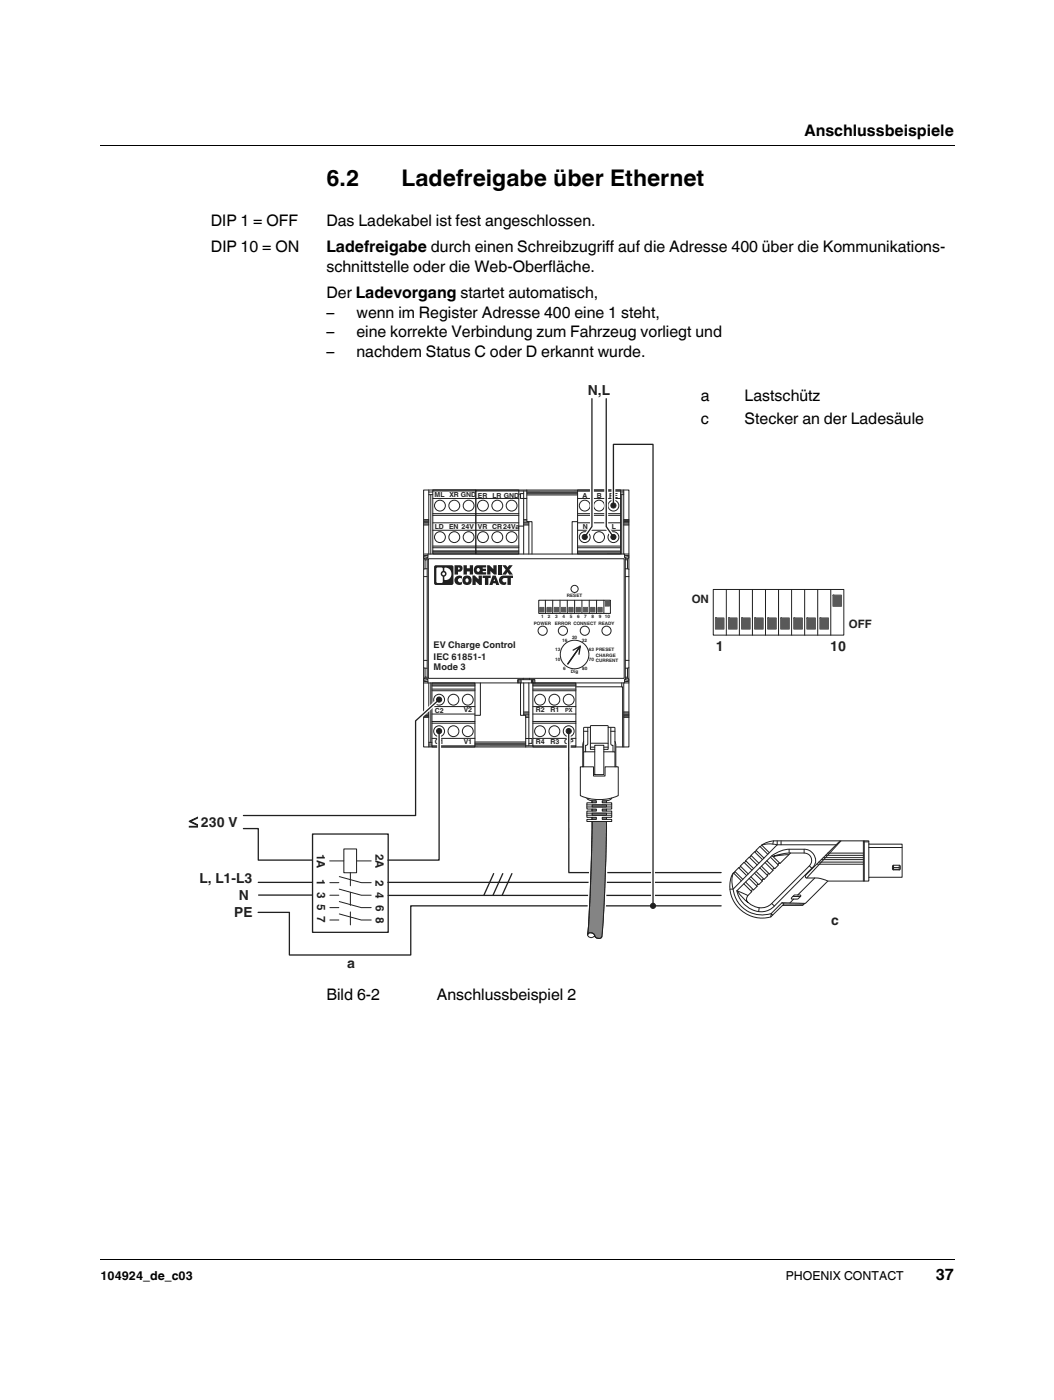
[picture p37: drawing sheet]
<svg xmlns="http://www.w3.org/2000/svg" width="210mm" height="279mm" viewBox="0 0 210 279" stroke-linecap="round" stroke-linejoin="round" font-family="sans-serif">
<defs><g id="words">
<g font-size="4.6">
<text x="65" y="37.1">6.2</text>
<text x="80" y="37.1">Ladefreigabe über Ethernet</text>
</g>
<g font-size="3.2">
<text x="160.2" y="27">Anschlussbeispiele</text>
<text x="42" y="45">DIP 1 = OFF</text>
<text x="65" y="45">Das Ladekabel ist fest angeschlossen.</text>
<text x="42" y="50.3">DIP 10 = ON</text>
<text x="65" y="50.3">Ladefreigabe durch einen Schreibzugriff auf die Adresse 400 über die Kommunikations-</text>
<text x="65" y="54.1">schnittstelle oder die Web-Oberfläche.</text>
<text x="65" y="59.4">Der Ladevorgang startet automatisch,</text>
<text x="65" y="63.3">–</text>
<text x="71" y="63.3">wenn im Register Adresse 400 eine 1 steht,</text>
<text x="65" y="67.2">–</text>
<text x="65" y="71.1">–</text>
<text x="71" y="67.2">eine korrekte Verbindung zum Fahrzeug vorliegt und</text>
<text x="71" y="71.1">nachdem Status C oder D erkannt wurde.</text>
<text x="139.6" y="79.9">a</text>
<text x="148.3" y="79.9">Lastschütz</text>
<text x="139.6" y="84.5">c</text>
<text x="148.3" y="84.5">Stecker an der Ladesäule</text>
<text x="65" y="199.3">Bild 6-2</text>
<text x="87" y="199.3">Anschlussbeispiel 2</text>
<text x="186.4" y="255.2">37</text>
</g>
<g font-size="2.8" fill="#231f20">
<text x="117.1" y="78.8">N,L</text>
<text x="142.5" y="129.8">1</text>
<text x="165.3" y="129.8">10</text>
<text x="40" y="164.9">230 V</text>
<text x="39.7" y="176">L, L1-L3</text>
<text x="47.5" y="179.4">N</text>
<text x="46.7" y="182.7">PE</text>
<text x="165.6" y="184.4">c</text>
<text x="69.1" y="193">a</text>
</g>
<g font-size="2.5">
<text x="20" y="255.2">104924_de_c03</text>
<text x="156.5" y="255.2">PHOENIX CONTACT</text>
</g>
<g font-size="2.3" fill="#231f20">
<text x="137.7" y="120.3">ON</text>
<text x="169" y="125.1">OFF</text>
<text x="63.1" y="170.1" transform="rotate(90 63.1 170.1)">1A</text>
<text x="74.8" y="170.1" transform="rotate(90 74.8 170.1)">2A</text>
<text x="63.1" y="175.3" transform="rotate(90 63.1 175.3)">1</text>
<text x="63.1" y="177.8" transform="rotate(90 63.1 177.8)">3 5</text>
<text x="74.8" y="175.3" transform="rotate(90 74.8 175.3)">2 4</text>
<text x="63.1" y="182.6" transform="rotate(90 63.1 182.6)">7</text>
<text x="74.8" y="182.8" transform="rotate(90 74.8 182.8)">8</text>
<text x="74.8" y="180.3" transform="rotate(90 74.8 180.3)">6</text>
</g>
<g font-size="1.8" fill="#231f20">
<text x="86.4" y="129.2">EV Charge Control</text>
<text x="86.4" y="131.5">IEC 61851-1</text>
<text x="86.4" y="133.6">Mode 3</text>
</g>
<g font-size="1.4" fill="#231f20">
<text x="86.6" y="99.1">ML XR GND</text>
<text x="95.2" y="99.2">ER</text>
<text x="98.1" y="99.2">LR GND</text>
<text x="116" y="99.2">A</text>
<text x="118.9" y="99.2">B</text>
<text x="121.3" y="99.2">PE</text>
<text x="86.6" y="105.5">LD</text>
<text x="89.4" y="105.5">EN 24V</text>
<text x="95.2" y="105.5">VR CR24Va</text>
<text x="116.1" y="105.5">N</text>
<text x="121.8" y="105.5">L</text>
<text x="86.6" y="142">C2</text>
<text x="92.4" y="142">V2</text>
<text x="106.7" y="142">R2</text>
<text x="109.6" y="142">R1</text>
<text x="86.6" y="148.4">C1</text>
<text x="92.4" y="148.4">V1</text>
<text x="106.7" y="148.3">R4</text>
<text x="109.6" y="148.3">R3 CP</text>
</g>
<text font-size="1.1" fill="#231f20" x="112.5" y="142">PX</text>
<g font-size=".9" fill="#231f20">
<text x="112.9" y="119">RESET</text>
<text x="106.3" y="124.5">POWER</text>
<text x="107.7" y="123.2">1</text>
<text x="109.1" y="123.2">2</text>
<text x="110.5" y="124.5">ERROR CONNECT READY</text>
<text x="110.6" y="123.2">3</text>
<text x="112" y="123.2">4</text>
<text x="113.5" y="123.2">5</text>
<text x="114.9" y="123.2">6</text>
<text x="116.4" y="123.2">7</text>
<text x="117.8" y="123.2">8</text>
<text x="119.3" y="123.2">9</text>
<text x="120.5" y="123.2">10</text>
<text x="110.6" y="129.7">13</text>
<text x="110.6" y="131.7">10</text>
<text x="112" y="127.9">16</text>
<text x="113.9" y="127.3">20</text>
<text x="115.9" y="127.9">32</text>
<text x="117.2" y="129.7">63 PRESET</text>
<text x="117.2" y="131.7">70</text>
<text x="118.7" y="130.9">CHARGE</text>
<text x="118.7" y="131.9">CURRENT</text>
<text x="112.1" y="133.5">6</text>
<text x="113.7" y="134.1">Dig</text>
<text x="116" y="133.5">80</text>
</g>
</g></defs>
<path d="M19.9 29l.1 .1zM19.9 251l.1 .1z" fill="#000"/>
<path d="M20 29h170.1M20 251h170.1" fill="none" stroke="#000" stroke-width=".2"/>
<g fill="#fff">
<path d="M42 41.4h18v5.3h-18z"/>
<path d="M60 41.4h130v5.3h-130z"/>
<path d="M42 55.9h148v16.9h-148z"/>
<path d="M24.2 74.2h165.6v122.3h-165.6z"/>
</g>
<g fill="none" stroke="#231f20" stroke-width=".2">
<path d="M84.4 97.7h40.8v51.2h-40.8zM85.4 98.1h.8M85.4 97.7v12.7M85.8 98.6v11.8M86.2 98.6h-.8M86.2 97.9h38M86.2 97.6h8.6v12.8h-8.6zM94.8 97.7h8.5v12.7h-8.5zM103.3 99.4h-17.1M103.3 98.5h.4M104.3 98.4h-.6v1h1.2M104.3 97.9v12.5"/>
<path d="M104.9 97.7v6.3h1v6.4M104.9 98.4h10.1M104.9 98.7h10.1M104.9 98.2h10.1M115 99.4h8.6M115 97.7h8.6v12.7h-8.6zM123.6 98.6h.6M123.6 98.3h.6M123.8 98.6v11.8M124.2 97.7v12.7M84.4 111.1l.2 .5M84.4 114.9h.7"/>
<path d="M84.4 110.9l.8 .2M84.4 104.2h1M84.4 104.6h1M84.4 103.6h1M84.4 104.4h1M84.4 103.8h1M84.4 104h1M85.1 111.6h-.5v1.8M85.1 113.4l-.7 .1M85.1 111.3h-.6M85.2 110.4v.7h-.1v24.4h.1v.6M85.2 110.7h-.8"/>
<path d="M85.3 111.4h39v23.8h-39zM103.3 108.8h-17.1M103.3 110h-17.1M103.3 102.4h-17.1M103.3 102.7h-17.1M103.3 105.7h-17.1M103.3 104.2h-17.1M103.3 109.2h-17.1M103.3 110.2h-17.1M103.3 109.8h-17.1M103.3 104.9h1M104.3 104.4h1"/>
<path d="M104.3 104.2h1M104.3 104.6h1M104.3 103.6h.6M104.3 103.8h.6M105.3 104v6.4M107.3 119.6h14.3v2.7h-14.3zM108.6 119.6v2.7M110.1 119.6v2.7M111.5 119.6v2.7M113 119.6v2.7M114.4 119.6v2.7M115 104h-1.1v6.4"/>
<path d="M115 108.8h8.6M115 110h8.6M115 102.4h8.6M115 102.7h8.6M115 105.7h8.6M115 104.2h8.6M115 109.8h8.6M115 109.2h8.6M115 110.2h8.6M115.9 119.6v2.7M117.3 119.6v2.7M118.8 119.6v2.7"/>
<path d="M120.3 119.6v2.7M124.2 104.2h1M124.2 104.6h1M124.2 103.6h1M124.2 103.7h1M124.2 104.4h1M124.2 103.9h1M124.4 110.4v.7h.1v24.4h-.1v.6M124.4 110.7h.8M124.5 111.6h.5v1.8M124.5 113.4l.7 .1M124.5 111.3h.6"/>
<path d="M124.5 114.9h.7M125.2 111.1l-.2 .5M125.2 110.9l-.8 .2M125.2 110.4h-40.8M84.4 135.8l.8 .1M84.4 133.1l.7 .1M84.4 131.6h.7M84.5 135.3h.6M84.6 133.2v1.8h.5M84.6 135l-.2 .5M85.2 135.5l-.8 .1M85.4 136.1v12.8"/>
<path d="M85.8 136.1v11.9M86 136.7h8.6M86 137.4h8.6M86 136.3h8.6M86 137.7h8.6M86 136.5h8.6M86 136.1h8.6v12.8h-8.6zM95.7 136.1v6.5h-1.1M103.3 135.5v.6M103.6 135.5v.6M103.7 136.1v6.5h1v6.3M103.8 135.5v.6"/>
<path d="M104.2 135.2v.3M104.3 136.1v6.5M105.3 136.1v12.5M105.4 135.2v.3M105.8 135.5v.6M106 135.5v.6M106.1 136.1h8.6v12.8h-8.6zM106.1 136.7h8.6M106.1 137.4h8.6M106.1 136.3h8.6M106.1 137.7h8.6M106.1 136.5h8.6"/>
<path d="M106.3 135.5v.6M106.5 136.1v-.6h-3.4v.6M114.7 136.9h9.3v12M123.8 136.1v.8M124.2 136.1v12.8M124.4 135.5l.8 .1M124.5 131.6h.7M125 133.2v1.8h-.5M125 135l.2 .5M125.1 135.3h-.6M125.2 133.1l-.7 .1M125.2 135.8l-.8 .1"/>
<path d="M125.2 136.1h-40.8M84.4 141.9h1M84.4 143h1M84.4 142.8h1M84.4 142.1h1M84.4 142.4h1M84.4 142.6h1M85.4 148.7h.6M85.4 148h.6M85.4 148.3h.6M86 147.2h8.6M86 148.7h28.7"/>
<path d="M86 144.1h8.6M86 143.8h8.6M86 140.8h8.6M86 142.3h8.6M94.6 147.9h10.1M94.6 148.4h10.1M94.6 148.1h10.1M104.3 142.1h1M104.3 141.9h1M104.3 142.4h1M104.7 147.2h1.2v1h-.6M104.7 143h.6"/>
<path d="M104.7 142.7h.6M106.1 147.2h8.6M106.1 144.1h8.6M106.1 143.8h8.6M106.1 140.8h8.6M106.1 142.3h8.6M124.2 141.9h1M124.2 143h1M124.2 142.1h1M124.2 142.4h1M124.2 142.7h1M124.2 142.6h1"/>
<circle cx="87.6" cy="100.8" r="1.08"/>
<circle cx="87.6" cy="107.1" r="1.08"/>
<circle cx="90.5" cy="100.8" r="1.08"/>
<circle cx="90.5" cy="107.1" r="1.08"/>
<circle cx="93.3" cy="100.8" r="1.08"/>
<circle cx="93.3" cy="107.1" r="1.08"/>
<circle cx="96.2" cy="107.1" r="1.08"/>
<circle cx="96.2" cy="100.8" r="1.08"/>
<circle cx="99" cy="107.1" r="1.08"/>
<circle cx="99" cy="100.8" r="1.08"/>
<circle cx="101.9" cy="100.8" r="1.08"/>
<circle cx="101.9" cy="107.1" r="1.08"/>
<circle cx="114.4" cy="117.4" r=".71"/>
<circle cx="116.4" cy="100.8" r="1.08"/>
<circle cx="116.4" cy="107.1" r="1.08"/>
<circle cx="119.3" cy="100.8" r="1.08"/>
<circle cx="119.3" cy="107.1" r="1.08"/>
<circle cx="122.2" cy="100.8" r="1.08"/>
<circle cx="122.2" cy="107.1" r="1.08"/>
<circle cx="87.4" cy="139.5" r="1.08"/>
<circle cx="90.3" cy="139.5" r="1.08"/>
<circle cx="93.2" cy="139.5" r="1.08"/>
<circle cx="107.5" cy="139.5" r="1.08"/>
<circle cx="108.1" cy="125.7" r=".91"/>
<circle cx="110.4" cy="139.5" r="1.08"/>
<circle cx="112.1" cy="125.7" r=".91"/>
<circle cx="113.3" cy="139.5" r="1.08"/>
<circle cx="114.4" cy="130.5" r="2.85"/>
<circle cx="116.5" cy="125.7" r=".91"/>
<circle cx="120.8" cy="125.7" r=".91"/>
<circle cx="87.4" cy="145.7" r="1.08"/>
<circle cx="90.3" cy="145.7" r="1.08"/>
<circle cx="93.2" cy="145.7" r="1.08"/>
<circle cx="107.5" cy="145.7" r="1.08"/>
<circle cx="110.4" cy="145.7" r="1.08"/>
<circle cx="113.3" cy="145.7" r="1.08"/>
</g>
<path d="M114.1 129.6l1.5-.8-2.5 3.5 2.5-3.5-.3 1.6" fill="none" stroke="#231f20" stroke-width=".26"/>
<g fill="#57585a" stroke="#57585a" stroke-width=".2">
<path d="M108.9 121.1h.9v.9h-.9z" fill-rule="evenodd"/>
<path d="M107.5 121.1h.8v.9h-.8z" fill-rule="evenodd"/>
<path d="M111.8 121.1h.9v.9h-.9z" fill-rule="evenodd"/>
<path d="M110.4 121.1h.8v.9h-.8z" fill-rule="evenodd"/>
<path d="M114.7 121.1h.9v.9h-.9z" fill-rule="evenodd"/>
<path d="M113.3 121.1h.8v.9h-.8z" fill-rule="evenodd"/>
<path d="M117.6 121.1h.9v.9h-.9z" fill-rule="evenodd"/>
<path d="M116.2 121.1h.8v.9h-.8z" fill-rule="evenodd"/>
<path d="M120.5 119.9h.9v.9h-.9z" fill-rule="evenodd"/>
<path d="M119.1 121.1h.8v.9h-.8z" fill-rule="evenodd"/>
</g>
<g fill="#231f20">
<path d="M87 113.2l-.1 2.8a.93 .93 0 0 0 1.3 0v-.3a1.09 1.09 0 0 0-.4-1.2l.1-.4 .3-.3a.53 .53 0 0 0-.2-.6 .53 .53 0 0 0-.6-.1zM88.1 114.4a.29 .29 0 0 1 .5 0 .29 .29 0 0 1-.5 0zM88.5 113.2v.6a.67 .67 0 0 1 .4 .6 .67 .67 0 0 1-.4 .6v.4a.94 .94 0 0 0 1.4-.7 1.2 1.2 0 0 0-1.4-1.5zM86.6 112.7l-.2 .3 .1 3.4 .3 .2 3.3-.1 .2-.3v-3.4l-.3-.1z" fill-rule="evenodd"/>
<path d="M91.2 113.1l.3 .1v.3h-.3zM90.5 112.7h1.1a.67 .67 0 0 1 .5 .8 .67 .67 0 0 1-.9 .5v.5h-.7z" fill-rule="evenodd"/>
<path d="M92.3 112.7h.7v.6h.6v-.6h.6v1.8h-.7v-.6h-.5v.6h-.7z" fill-rule="evenodd"/>
<path d="M94.6 112.9l.5-.2h1.7v.4h-.7v.3h.7v.4h-.7v.3h.7v.4h-1a1.21 1.21 0 0 1-1.3-.3l-.1-.6zM94.9 113.6a.35 .35 0 0 1 .7 0 .35 .35 0 0 1-.7 0z" fill-rule="evenodd"/>
<path d="M97 112.7h.5l.7 .7v-.7h.7v1.8h-.5l-.7-.7v.7h-.7z" fill-rule="evenodd"/>
<path d="M100 112.7h.7l.4 .4 .3-.4h.7l-.7 .9 .7 .9h-.7l-.3-.5-.3 .5h-.8l.7-.9z" fill-rule="evenodd"/>
<path d="M96.1 114.7h1.6v.5h-.4v1.4h-.7v-1.4h-.5z" fill-rule="evenodd"/>
<path d="M94.1 114.7h.4l.8 .8v-.8h.7v1.9h-.5l-.8-.7v.7h-.6z" fill-rule="evenodd"/>
<path d="M92.6 115.7a.4 .4 0 0 0 .8 0 .4 .4 0 0 0-.8 0zM92 115.6a1 1 0 0 0 2 0 1 1 0 0 0-2 0z" fill-rule="evenodd"/>
<path d="M98.1 114.7h.6l.7 1.9h-.6l-.1-.3h-.5l-.1 .3h-.6zM98.4 115.4l-.1 .4h.3z" fill-rule="evenodd"/>
<path d="M99.6 115l.7-.3h1.9v.5h-.5v1.4h-.6v-1.4a.78 .78 0 0 0-1.1 .4l.2 .4 .6-.1v.6a.96 .96 0 0 1-1.2-.3 .96 .96 0 0 1 0-1.2z" fill-rule="evenodd"/>
<path d="M90.8 115l.7-.3 .5 .1v.6a.45 .45 0 0 0-.7-.1 .45 .45 0 0 0 0 .7 .45 .45 0 0 0 .7-.1v.6a.97 .97 0 0 1-1.3-.2 .97 .97 0 0 1 .1-1.3z" fill-rule="evenodd"/>
</g>
<path d="M99.1 112.7h.7v1.8h-.7z" fill="#231f20"/>
<path d="M117.9 79.5v25.5l-1.4 2M120.7 79.5v25.5l1.5 2M122.2 100.8v-12.2h7.8v91.2M87.4 139.4l-4.6 4.3v18.9h-34.3M87.4 145.7v25.7h-10.1M113.3 145.7v28.2h30.3M117.7 173.3l-.3 7.5M120.6 173.4l-.3 7.5M130 172.7v5.9" fill="none" stroke="#fff" stroke-width=".78"/>
<g fill="none" stroke="#231f20" stroke-width=".26">
<path d="M117.9 79.5v25.5l-1.4 2M120.7 79.5v25.5l1.5 2M122.2 100.8v-12.2h7.8v92M87.4 139.4l-4.6 4.3v18.9h-34.3M87.4 145.7v25.7h-10.1M113.3 145.7v28.2h30.3M48.5 165.2h2.9v6.2h10.8M51.4 175.9h10.8M77.3 175.9h66.3M77.3 178.5h66.3M98.3 174.1l-2 4.4M100.1 174.1l-1.9 4.4"/>
<path d="M101.9 174.1l-1.9 4.4M143.6 180.6h-61.8v9.8h-24.2v-8.5h-6.2"/>
</g>
<g fill="#231f20" stroke="#231f20" stroke-width=".2">
<circle cx="130" cy="180.6" r=".51"/>
<circle cx="113.3" cy="145.7" r=".51"/>
<circle cx="87.4" cy="145.7" r=".51"/>
<circle cx="87.4" cy="139.4" r=".51"/>
<circle cx="116.5" cy="107" r=".51"/>
<circle cx="122.2" cy="107" r=".51"/>
<circle cx="122.2" cy="100.8" r=".51"/>
</g>
<g fill="none" stroke="#231f20" stroke-width=".2">
<path d="M146.4 173.7l1.5 1.6M147.1 173l1.6 1.5M147.4 172.6l1.6 1.6M147.6 175.6l-1.5-1.6a7.3 7.3 0 0 0 1.3 6.4 5.9 5.9 0 0 0 6.2 1.7l2.1-2.2 4.4 .2M148.1 176.2l1.6 1.5M148.2 171.9l1.5 1.6M148.5 175.8l1.6 1.6M148.5 171.6l1.6 1.5M148.9 178.5l-2.1-1a7.4 7.4 0 0 0 4.4 3.4l1.4-.1 .7-.4 7.9-7.8a1.48 1.48 0 0 0 .3-1.7 1.48 1.48 0 0 0-1.4-.9h-2.7l-2.1 2.1h-.2l-.1 .3-.7 .7-.4 .1v.3l-.7 .7-.3 .1v.3l-.7 .7h-.3l-.1 .3-.7 .7-.3 .1v.3l-.7 .7-.4 .1v.2a1.69 1.69 0 0 0-1 1.8l.2 .4M149.2 175.1l1.6 1.6M149.2 170.8l1.6 1.6M149.5 174.8l1.6 1.5"/>
<path d="M149.6 170.5l1.5 1.6M150.2 174l1.6 1.6M150.3 169.8l1.5 1.5M150.6 169.5l1.5 1.5M150.6 173.7l1.6 1.6M151.3 173l1.6 1.6M151.3 168.7a4.8 4.8 0 0 1 3-1.1h18.7v.7h6.7v6.6h-6.7v.7h-8.1l-4.5 4.5h-.3l-.3 .4h-4l-2.3 2.3a6.4 6.4 0 0 1-6.5-1.9 6.4 6.4 0 0 1-1.2-6.6zM151.3 168.7l1.6 1.6M151.6 172.6l1.6 1.6M152.4 171.9l1.5 1.6M152.7 171.6l1.6 1.5M153.4 170.8l1.6 1.6"/>
<path d="M153.7 170.5l1.6 1.6M153.7 170.5l1.8-.9 1.1-.3h3.5a2.21 2.21 0 0 1 2 1.2 2.21 2.21 0 0 1-.1 2.3l-7.8 7.8a4.2 4.2 0 0 1-6.3-.6l-.9-1.6-.2-.9zM154.1 167.6l-.2 .7M154.8 167.6v.8l-8.8 8.8h-.6M155.5 167.6v.8M155.7 179.9l.4 .3M157.2 169.3v.7M157.4 170l-1.6 .2-1.9 .5 3.2-.3M157.7 178.9l.5-.5h1.1l.2 .1-.7 .7h-1.1h-.1zM157.9 178.7h1.5M158 179.2l-.7 .8M160.1 169.3v.7"/>
<path d="M161.2 172.6l.5 .5M162.3 175l-3.4 3.4M162.6 172.3h9.3M163.1 171.8h8.8M163.6 171.3h8.3M164 170.9h7.9M164.4 170.5h7.5M164.9 170h7M166.5 168.4h-11.7l-1.7-.2-1.4 .3 1.5 1.5M167.3 167.6l-6.7 6.7-.2 .5 .3 .2a7.6 7.6 0 0 1 3.4 .3l.8 .3M167.5 167.6l-6.8 7.4M171.9 167.8h1.1"/>
<path d="M171.9 167.6v8M172.1 167.6v8M173 168.3v6.6M173 168.9h6.7M177.8 172.5h1.4v.8h-1.4zM177.9 172.5v.9M177.9 172.9h1.2M177.9 173.3h1.2M179.1 172.5v.9M151.2 180.9l-.1 .8M153.7 180.1l.5 .5M153.9 182.4l-.3-.3-.1 .7"/>
<path d="M160.1 180.2h-4l-.3 .3"/>
</g>
<path d="M116.3 145h1.3l.1-.4h3.3l.1 .4h1.3l.1 2.8 .1 .8v4.2h.5v5.8a9.5 9.5 0 0 1-7.5 0v-5.8h.5v-4.2l.1-.8z" fill-rule="evenodd" fill="#fff" stroke="#231f20" stroke-width=".2"/>
<path d="M116.1 152.8h2.1v1.9h2.3v-1.9h2.1M116.9 159.1a1.08 1.08 0 0 0 1 .5v.4h-1v1.3h1v.4h-1v1.2h1v.4h-1v.4h1M121.8 159.1a1.08 1.08 0 0 1-1 .5v.4h1v1.3h-1v.4h1v1.2h-1v.4h1v.4h-1l-.4 14.1-.5 8.9M116.9 160.4h4.9M116.9 162.1h4.9M116.9 160.8h4.9M116.9 162.5h4.9M119.9 160.4v.4" fill="none" stroke="#231f20" stroke-width=".2"/>
<g fill="#808285" stroke="#231f20" stroke-width=".2">
<path d="M117.9 159.6h.9v.4h-.9z" fill-rule="evenodd"/>
<path d="M119.9 159.6h.9v.4h-.9z" fill-rule="evenodd"/>
<path d="M117.9 161.3h.9v.4h-.9z" fill-rule="evenodd"/>
<path d="M119.9 161.3h.9v.4h-.9z" fill-rule="evenodd"/>
<path d="M117.9 162.9h.9v.4h-.9z" fill-rule="evenodd"/>
<path d="M119.9 162.9h.9v.4h-.9z" fill-rule="evenodd"/>
</g>
<g fill="none" stroke="#231f20" stroke-width=".2">
<path d="M116.2 147.8v2M116.2 145.8h.9M117.1 145v3.2l-.2 .3-.3 .1v1.2M117.6 145v4.4h.8M117.6 148.9h.8M117.6 148.1h3.5M118.4 148.6h1.9v5.8h-1.9zM118.4 149.8h-2.2v3M120.3 149.8h2.2v3M120.3 148.9h.8M121.1 145v4.4h-.8M121.6 145.8h.9"/>
<path d="M121.6 145v3.2l.2 .3 .3 .1v1.2M122.5 147.8v2"/>
</g>
<path d="M117.9 163.7h2.9l-.4 14.1-.5 8.9a.77 .77 0 0 1-.8 .4 .77 .77 0 0 1-.7-.6 .77 .77 0 0 0-.6-.6 .77 .77 0 0 0-.8 .4l.6-8.7z" fill-rule="evenodd" fill="#808285" stroke="#231f20" stroke-width=".2"/>
<path d="M120.8 163.7h-2.9l-.3 13.9-.6 8.7M118.4 186.5l-.3 .3a.71 .71 0 0 1-1.1-.5 .86 .86 0 0 1 1-.3 .86 .86 0 0 1 .6 .8 .78 .78 0 0 0 1.3-.1" fill="none" stroke="#231f20" stroke-width=".2"/>
<g fill="#808285" stroke="#231f20" stroke-width=".2">
<path d="M117.9 160.4h2.9v.4h-2.9z" fill-rule="evenodd"/>
<path d="M117.9 162.1h2.9v.4h-2.9z" fill-rule="evenodd"/>
</g>
<g fill="none" stroke="#231f20" stroke-width=".2">
<path d="M142 117.5h26v9.1h-26zM144.6 117.5v9.1M147.2 117.5v9.1M149.8 117.5v9.1M152.4 117.5v9.1M155 117.5v9.1M157.6 117.5v9.1M160.2 117.5v9.1M162.8 117.5v9.1M165.4 117.5v9.1M65.7 171.6h2.8M65.7 175.9h1.8"/>
<path d="M65.7 178.4h1.8M67.6 174.7l4.4 1.2h1.9M67.6 177.2l4.4 1.2h1.9M67.6 179.7l4.4 1.2h1.9M68.5 169.2h2.5v4.8h-2.5zM71 171.6h2.9M65.7 180.9h1.8M65.7 183.4h1.8M67.6 182.2l4.4 1.2h1.9"/>
</g>
<g fill="#57585a" stroke="#57585a" stroke-width=".2">
<path d="M142.5 123.2v2.2h1.7v-2.2z" fill-rule="evenodd"/>
<path d="M145.1 123.2v2.2h1.7v-2.2z" fill-rule="evenodd"/>
<path d="M147.7 123.2v2.2h1.7v-2.2z" fill-rule="evenodd"/>
<path d="M150.3 123.2v2.2h1.7v-2.2z" fill-rule="evenodd"/>
<path d="M152.9 123.2v2.2h1.7v-2.2z" fill-rule="evenodd"/>
<path d="M155.5 123.2v2.2h1.7v-2.2z" fill-rule="evenodd"/>
<path d="M158.1 123.2v2.2h1.7v-2.2z" fill-rule="evenodd"/>
<path d="M160.7 123.2v2.2h1.7v-2.2z" fill-rule="evenodd"/>
<path d="M163.3 123.2v2.2h1.7v-2.2z" fill-rule="evenodd"/>
<path d="M165.9 118.6v2.2h1.7v-2.2z" fill-rule="evenodd"/>
</g>
<path d="M37.7 163.7l1.6-.8v.2l-1.3 .6 1.3 .7v.1zM37.7 164.7h1.6v.2h-1.6z" fill="#231f20" stroke="#231f20" stroke-width=".2"/>
<path d="M51.5 178.4h10.7M62.2 166.2h15.1v19.6h-15.1z" fill="none" stroke="#231f20" stroke-width=".26"/>
<path d="M69.8 174v10.9" fill="none" stroke="#231f20" stroke-width=".2" stroke-dasharray="2.6 1.3"/>
<use href="#words"/>
</svg>
